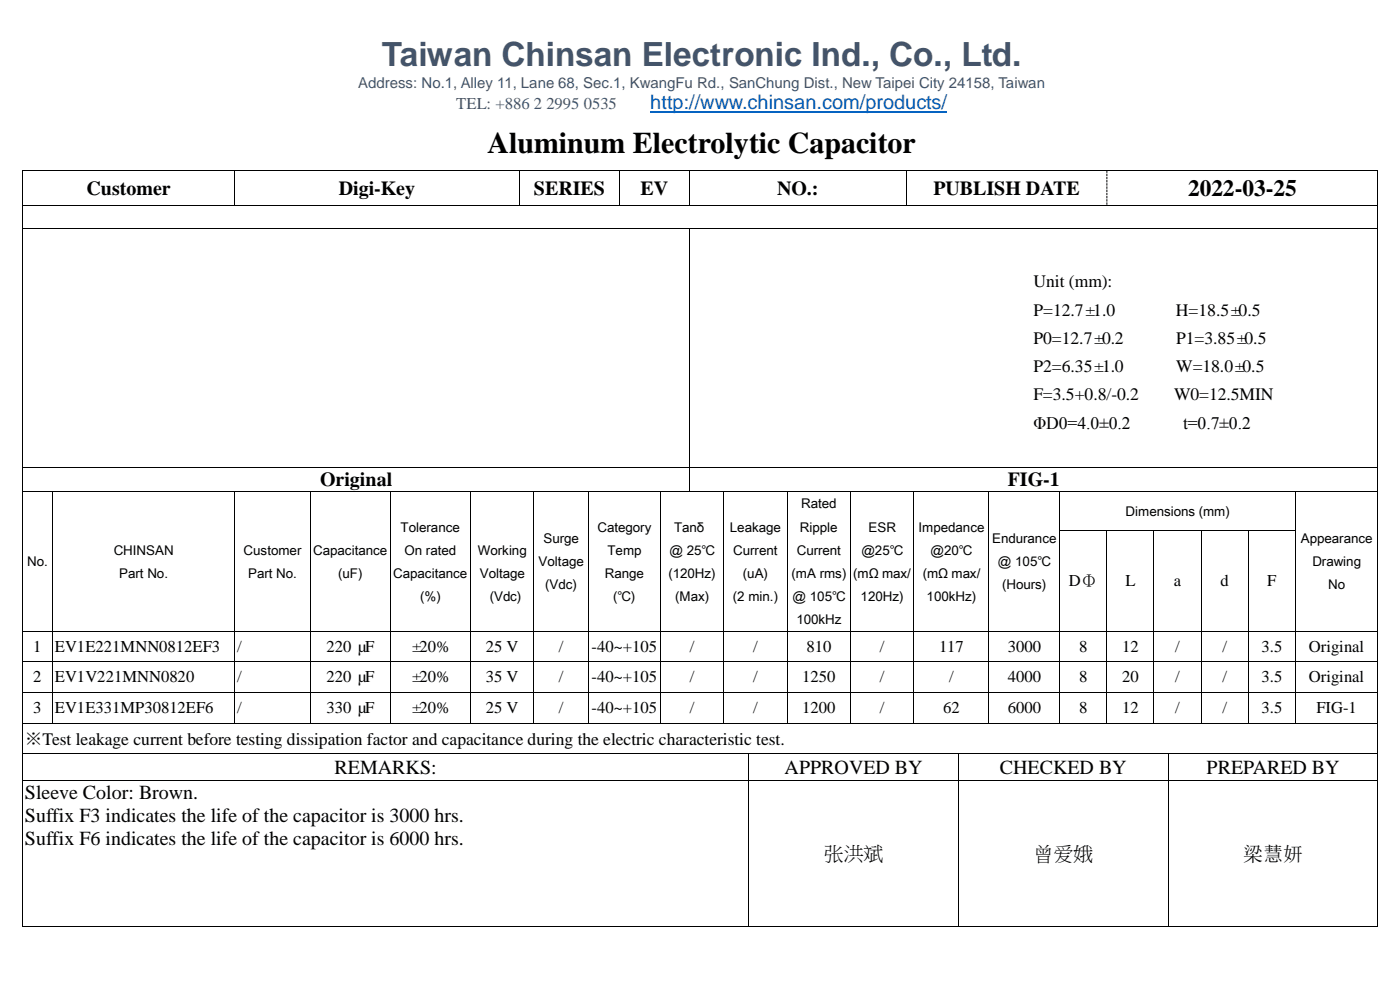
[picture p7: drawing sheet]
<svg xmlns="http://www.w3.org/2000/svg" width="297mm" height="210mm" viewBox="0 0 297 210" stroke-linecap="round" stroke-linejoin="round" font-family="sans-serif">
<defs><g id="words">
<text font-size="7.1" fill="#44546a" x="81" y="14.1">Taiwan Chinsan Electronic Ind., Co., Ltd.</text>
<text font-size="6.3" x="103.4" y="32.4">Aluminum Electrolytic Capacitor</text>
<text font-size="5" x="252.1" y="41.5">2022-03-25</text>
<text font-size="4.2" fill="#0563c1" x="138" y="23.2">http://www.chinsan.com/products/</text>
<g font-size="4.2">
<text x="18.4" y="41.3">Customer</text>
<text x="71.9" y="41.3">Digi-Key</text>
<text x="113.3" y="41.3">SERIES</text>
<text x="135.9" y="41.3">EV</text>
<text x="164.9" y="41.3">NO.:</text>
<text x="198.1" y="41.3">PUBLISH DATE</text>
<text x="67.9" y="103.1">Original</text>
<text x="213.9" y="103.1">FIG-1</text>
<text x="71" y="164.2">REMARKS:</text>
<text x="166.5" y="164.2">APPROVED BY</text>
<text x="212.2" y="164.2">CHECKED BY</text>
<text x="256" y="164.2">PREPARED BY</text>
<text x="5.3" y="169.5">Sleeve Color: Brown.</text>
<text x="5.3" y="174.4">Suffix F3 indicates the life of the capacitor is 3000 hrs.</text>
<text x="5.3" y="179.3">Suffix F6 indicates the life of the capacitor is 6000 hrs.</text>
<text x="174.8" y="182.4">张洪斌</text>
<text x="219.3" y="182.4">曾爱娥</text>
<text x="263.8" y="182.6">梁慧妍</text>
</g>
<g font-size="3.7">
<text x="219.3" y="60.9">Unit (mm):</text>
<text x="219.3" y="66.9">P=12.7±1.0</text>
<text x="249.5" y="66.9">H=18.5±0.5</text>
<text x="219.3" y="73">P0=12.7±0.2</text>
<text x="249.5" y="73">P1=3.85±0.5</text>
<text x="219.3" y="78.9">P2=6.35±1.0</text>
<text x="249.5" y="78.9">W=18.0±0.5</text>
<text x="219.3" y="84.9">F=3.5+0.8/-0.2</text>
<text x="249.1" y="84.9">W0=12.5MIN</text>
<text x="219.3" y="90.9">ΦD0=4.0±0.2</text>
<text x="251" y="90.9">t=0.7±0.2</text>
<text x="5.3" y="158">※Test leakage current before testing dissipation factor and capacitance during the electric characteristic test.</text>
</g>
<text font-size="3.5" fill="#44546a" x="96.8" y="23.2">TEL: +886 2 2995 0535</text>
<g font-size="3.5">
<text x="226.8" y="124.3">DΦ</text>
<text x="238.8" y="124.4">L</text>
<text x="249.1" y="124.4">a</text>
<text x="259" y="124.4">d</text>
<text x="268.9" y="124.4">F</text>
<text x="7.1" y="138.3">1</text>
<text x="11.6" y="138.3">EV1E221MNN0812EF3</text>
<text x="50.3" y="138.3">/</text>
<text x="69.3" y="138.3">220 µF</text>
<text x="87.1" y="138.3">±20%</text>
<text x="103.1" y="138.3">25 V</text>
<text x="118.6" y="138.3">/</text>
<text x="125.5" y="138.3">-40~+105</text>
<text x="146.4" y="138.3">/</text>
<text x="159.8" y="138.3">/</text>
<text x="171.1" y="138.3">810</text>
<text x="186.7" y="138.3">/</text>
<text x="199.3" y="138.3">117</text>
<text x="213.8" y="138.3">3000</text>
<text x="229" y="138.3">8</text>
<text x="238.1" y="138.3">12</text>
<text x="249.4" y="138.3">/</text>
<text x="259.4" y="138.3">/</text>
<text x="267.7" y="138.3">3.5</text>
<text x="277.7" y="138.3">Original</text>
<text x="7.1" y="144.8">2</text>
<text x="11.6" y="144.8">EV1V221MNN0820</text>
<text x="50.3" y="144.8">/</text>
<text x="69.3" y="144.8">220 µF</text>
<text x="87.1" y="144.8">±20%</text>
<text x="103.1" y="144.8">35 V</text>
<text x="118.6" y="144.8">/</text>
<text x="125.5" y="144.8">-40~+105</text>
<text x="146.4" y="144.8">/</text>
<text x="159.8" y="144.8">/</text>
<text x="170.2" y="144.8">1250</text>
<text x="186.7" y="144.8">/</text>
<text x="201.4" y="144.8">/</text>
<text x="213.8" y="144.8">4000</text>
<text x="229" y="144.8">8</text>
<text x="238.1" y="144.8">20</text>
<text x="249.4" y="144.8">/</text>
<text x="259.4" y="144.8">/</text>
<text x="267.7" y="144.8">3.5</text>
<text x="277.7" y="144.8">Original</text>
<text x="7.1" y="151.3">3</text>
<text x="11.6" y="151.3">EV1E331MP30812EF6</text>
<text x="50.3" y="151.3">/</text>
<text x="69.3" y="151.3">330 µF</text>
<text x="87.1" y="151.3">±20%</text>
<text x="103.1" y="151.3">25 V</text>
<text x="118.6" y="151.3">/</text>
<text x="125.5" y="151.3">-40~+105</text>
<text x="146.4" y="151.3">/</text>
<text x="159.8" y="151.3">/</text>
<text x="170.2" y="151.3">1200</text>
<text x="186.7" y="151.3">/</text>
<text x="200.1" y="151.3">62</text>
<text x="213.8" y="151.3">6000</text>
<text x="229" y="151.3">8</text>
<text x="238.1" y="151.3">12</text>
<text x="249.4" y="151.3">/</text>
<text x="259.4" y="151.3">/</text>
<text x="267.7" y="151.3">3.5</text>
<text x="279.3" y="151.3">FIG-1</text>
</g>
<text font-size="3.2" fill="#44546a" x="76" y="18.6">Address: No.1, Alley 11, Lane 68, Sec.1, KwangFu Rd., SanChung Dist., New Taipei City 24158, Taiwan</text>
<g font-size="2.8">
<text x="170" y="107.8">Rated</text>
<text x="85" y="112.8">Tolerance</text>
<text x="126.8" y="112.8">Category</text>
<text x="143" y="112.8">Tanδ</text>
<text x="154.9" y="112.8">Leakage</text>
<text x="169.7" y="112.8">Ripple</text>
<text x="184.3" y="112.8">ESR</text>
<text x="194.9" y="112.8">Impedance</text>
<text x="238.8" y="109.5">Dimensions (mm)</text>
<text x="24.1" y="117.7">CHINSAN</text>
<text x="51.7" y="117.7">Customer</text>
<text x="66.5" y="117.7">Capacitance</text>
<text x="85.8" y="117.7">On rated</text>
<text x="101.4" y="117.7">Working</text>
<text x="115.3" y="115.2">Surge</text>
<text x="128.9" y="117.7">Temp</text>
<text x="142" y="117.7">@ 25℃</text>
<text x="155.6" y="117.7">Current</text>
<text x="169.1" y="117.7">Current</text>
<text x="182.8" y="117.7">@25℃</text>
<text x="197.5" y="117.7">@20℃</text>
<text x="210.5" y="115.2">Endurance</text>
<text x="276" y="115.2">Appearance</text>
<text x="5.8" y="120.1">No.</text>
<text x="25.3" y="122.6">Part No.</text>
<text x="52.6" y="122.6">Part No.</text>
<text x="71.8" y="122.6">(uF)</text>
<text x="83.4" y="122.6">Capacitance</text>
<text x="101.8" y="122.6">Voltage</text>
<text x="114.3" y="120.1">Voltage</text>
<text x="115.7" y="125">(Vdc)</text>
<text x="128.3" y="122.6">Range</text>
<text x="141.8" y="122.6">(120Hz)</text>
<text x="157.6" y="122.6">(uA)</text>
<text x="168" y="122.6">(mA rms)</text>
<text x="181" y="122.6">(mΩ max/</text>
<text x="195.8" y="122.6">(mΩ max/</text>
<text x="211.7" y="120.1">@ 105℃</text>
<text x="212.6" y="125">(Hours)</text>
<text x="278.5" y="120.1">Drawing</text>
<text x="281.8" y="125">No</text>
<text x="89.1" y="127.5">(%)</text>
<text x="103.9" y="127.5">(Vdc)</text>
<text x="130.1" y="127.5">(℃)</text>
<text x="143.3" y="127.5">(Max)</text>
<text x="155.5" y="127.5">(2 min.)</text>
<text x="168.2" y="127.5">@ 105℃</text>
<text x="182.6" y="127.5">120Hz)</text>
<text x="196.6" y="127.5">100kHz)</text>
<text x="169" y="132.4">100kHz</text>
</g>
</g></defs>
<path d="M138 23.8h63" fill="none" stroke="#0563c1" stroke-width=".3"/>
<g fill="#000">
<path d="M4.7 36h.2v.2h-.2z" fill-rule="evenodd"/>
<path d="M4.7 36h.2v.2h-.2z" fill-rule="evenodd"/>
<path d="M49.7 36h.2v.2h-.2z" fill-rule="evenodd"/>
<path d="M110.2 36h.1v.2h-.1z" fill-rule="evenodd"/>
<path d="M131.3 36h.2v.2h-.2z" fill-rule="evenodd"/>
<path d="M146.2 36h.1v.2h-.1z" fill-rule="evenodd"/>
<path d="M192.3 36h.1v.2h-.1z" fill-rule="evenodd"/>
<path d="M234.8 36h.1v.2h-.1z" fill-rule="evenodd"/>
<path d="M292.3 36h.1v.2h-.1z" fill-rule="evenodd"/>
<path d="M292.3 36h.1v.2h-.1z" fill-rule="evenodd"/>
<path d="M4.7 43.5h.2v.2h-.2z" fill-rule="evenodd"/>
<path d="M4.7 48.4h.2v.1h-.2z" fill-rule="evenodd"/>
<path d="M49.7 43.5h.2v.2h-.2z" fill-rule="evenodd"/>
<path d="M110.2 43.5h.1v.2h-.1z" fill-rule="evenodd"/>
<path d="M131.3 43.5h.2v.2h-.2z" fill-rule="evenodd"/>
<path d="M146.2 43.5h.1v.2h-.1z" fill-rule="evenodd"/>
<path d="M146.3 48.4h.1v.1h-.1z" fill-rule="evenodd"/>
<path d="M192.3 43.5h.1v.2h-.1z" fill-rule="evenodd"/>
<path d="M234.8 43.5h.1v.2h-.1z" fill-rule="evenodd"/>
<path d="M292.3 43.5h.1v.2h-.1z" fill-rule="evenodd"/>
<path d="M292.3 48.4h.1v.1h-.1z" fill-rule="evenodd"/>
<path d="M4.7 99.1h.2v.1h-.2z" fill-rule="evenodd"/>
<path d="M146.3 99.1h.1v.1h-.1z" fill-rule="evenodd"/>
<path d="M292.3 99.1h.1v.1h-.1z" fill-rule="evenodd"/>
<path d="M4.7 104.1h.2v.2h-.2z" fill-rule="evenodd"/>
<path d="M4.7 112.5h.2v.2h-.2z" fill-rule="evenodd"/>
<path d="M11 104.1h.2v.2h-.2z" fill-rule="evenodd"/>
<path d="M11 112.5h.2v.2h-.2z" fill-rule="evenodd"/>
<path d="M49.7 104.1h.2v.2h-.2z" fill-rule="evenodd"/>
<path d="M49.7 112.5h.2v.2h-.2z" fill-rule="evenodd"/>
<path d="M65.8 104.1h.1v.2h-.1z" fill-rule="evenodd"/>
<path d="M65.8 112.5h.1v.2h-.1z" fill-rule="evenodd"/>
<path d="M82.7 104.1h.2v.2h-.2z" fill-rule="evenodd"/>
<path d="M82.7 112.5h.2v.2h-.2z" fill-rule="evenodd"/>
<path d="M99.7 104.1h.2v.2h-.2z" fill-rule="evenodd"/>
<path d="M99.7 112.5h.2v.2h-.2z" fill-rule="evenodd"/>
<path d="M113.2 104.1h.1v.2h-.1z" fill-rule="evenodd"/>
<path d="M113.2 112.5h.1v.2h-.1z" fill-rule="evenodd"/>
<path d="M124.7 104.1h.2v.2h-.2z" fill-rule="evenodd"/>
<path d="M124.7 112.5h.2v.2h-.2z" fill-rule="evenodd"/>
<path d="M140.1 104.1h.1v.2h-.1z" fill-rule="evenodd"/>
<path d="M140.1 112.5h.1v.2h-.1z" fill-rule="evenodd"/>
<path d="M146.3 104.1h.1v.2h-.1z" fill-rule="evenodd"/>
<path d="M153.5 104.1h.1v.2h-.1z" fill-rule="evenodd"/>
<path d="M153.5 112.5h.1v.2h-.1z" fill-rule="evenodd"/>
<path d="M166.9 104.1h.2v.2h-.2z" fill-rule="evenodd"/>
<path d="M166.9 112.5h.2v.2h-.2z" fill-rule="evenodd"/>
<path d="M180.4 104.1h.1v.2h-.1z" fill-rule="evenodd"/>
<path d="M180.4 112.5h.1v.2h-.1z" fill-rule="evenodd"/>
<path d="M193.8 104.1h.2v.2h-.2z" fill-rule="evenodd"/>
<path d="M193.8 112.5h.2v.2h-.2z" fill-rule="evenodd"/>
<path d="M209.7 104.1h.2v.2h-.2z" fill-rule="evenodd"/>
<path d="M209.7 112.5h.2v.2h-.2z" fill-rule="evenodd"/>
<path d="M224.8 104.1h.2v.2h-.2z" fill-rule="evenodd"/>
<path d="M224.8 112.5h.2v.2h-.2z" fill-rule="evenodd"/>
<path d="M234.8 112.5h.1v.2h-.1z" fill-rule="evenodd"/>
<path d="M244.8 112.5h.1v.2h-.1z" fill-rule="evenodd"/>
<path d="M254.8 112.5h.2v.2h-.2z" fill-rule="evenodd"/>
<path d="M264.8 112.5h.2v.2h-.2z" fill-rule="evenodd"/>
<path d="M274.8 104.1h.1v.2h-.1z" fill-rule="evenodd"/>
<path d="M274.8 112.5h.1v.2h-.1z" fill-rule="evenodd"/>
<path d="M292.3 104.1h.1v.2h-.1z" fill-rule="evenodd"/>
<path d="M292.3 112.5h.1v.2h-.1z" fill-rule="evenodd"/>
<path d="M4.7 133.8h.2v.2h-.2z" fill-rule="evenodd"/>
<path d="M11 133.8h.2v.2h-.2z" fill-rule="evenodd"/>
<path d="M49.7 133.8h.2v.2h-.2z" fill-rule="evenodd"/>
<path d="M65.8 133.8h.1v.2h-.1z" fill-rule="evenodd"/>
<path d="M82.7 133.8h.2v.2h-.2z" fill-rule="evenodd"/>
<path d="M99.7 133.8h.2v.2h-.2z" fill-rule="evenodd"/>
<path d="M113.2 133.8h.1v.2h-.1z" fill-rule="evenodd"/>
<path d="M124.7 133.8h.2v.2h-.2z" fill-rule="evenodd"/>
<path d="M140.1 133.8h.1v.2h-.1z" fill-rule="evenodd"/>
<path d="M153.5 133.8h.1v.2h-.1z" fill-rule="evenodd"/>
<path d="M166.9 133.8h.2v.2h-.2z" fill-rule="evenodd"/>
<path d="M180.4 133.8h.1v.2h-.1z" fill-rule="evenodd"/>
<path d="M193.8 133.8h.2v.2h-.2z" fill-rule="evenodd"/>
<path d="M209.7 133.8h.2v.2h-.2z" fill-rule="evenodd"/>
<path d="M224.8 133.8h.2v.2h-.2z" fill-rule="evenodd"/>
<path d="M234.8 133.8h.1v.2h-.1z" fill-rule="evenodd"/>
<path d="M244.8 133.8h.1v.2h-.1z" fill-rule="evenodd"/>
<path d="M254.8 133.8h.2v.2h-.2z" fill-rule="evenodd"/>
<path d="M264.8 133.8h.2v.2h-.2z" fill-rule="evenodd"/>
<path d="M274.8 133.8h.1v.2h-.1z" fill-rule="evenodd"/>
<path d="M292.3 133.8h.1v.2h-.1z" fill-rule="evenodd"/>
<path d="M4.7 140.3h.2v.1h-.2z" fill-rule="evenodd"/>
<path d="M4.7 146.8h.2v.2h-.2z" fill-rule="evenodd"/>
<path d="M4.7 153.3h.2v.2h-.2z" fill-rule="evenodd"/>
<path d="M11 140.3h.2v.1h-.2z" fill-rule="evenodd"/>
<path d="M11 146.8h.2v.2h-.2z" fill-rule="evenodd"/>
<path d="M11 153.3h.2v.2h-.2z" fill-rule="evenodd"/>
<path d="M49.7 140.3h.2v.1h-.2z" fill-rule="evenodd"/>
<path d="M49.7 146.8h.2v.2h-.2z" fill-rule="evenodd"/>
<path d="M49.7 153.3h.2v.2h-.2z" fill-rule="evenodd"/>
<path d="M65.8 140.3h.1v.1h-.1z" fill-rule="evenodd"/>
<path d="M65.8 146.8h.1v.2h-.1z" fill-rule="evenodd"/>
<path d="M65.8 153.3h.1v.2h-.1z" fill-rule="evenodd"/>
<path d="M82.7 140.3h.2v.1h-.2z" fill-rule="evenodd"/>
<path d="M82.7 146.8h.2v.2h-.2z" fill-rule="evenodd"/>
<path d="M82.7 153.3h.2v.2h-.2z" fill-rule="evenodd"/>
<path d="M99.7 140.3h.2v.1h-.2z" fill-rule="evenodd"/>
<path d="M99.7 146.8h.2v.2h-.2z" fill-rule="evenodd"/>
<path d="M99.7 153.3h.2v.2h-.2z" fill-rule="evenodd"/>
<path d="M113.2 140.3h.1v.1h-.1z" fill-rule="evenodd"/>
<path d="M113.2 146.8h.1v.2h-.1z" fill-rule="evenodd"/>
<path d="M113.2 153.3h.1v.2h-.1z" fill-rule="evenodd"/>
<path d="M124.7 140.3h.2v.1h-.2z" fill-rule="evenodd"/>
<path d="M124.7 146.8h.2v.2h-.2z" fill-rule="evenodd"/>
<path d="M124.7 153.3h.2v.2h-.2z" fill-rule="evenodd"/>
<path d="M140.1 140.3h.1v.1h-.1z" fill-rule="evenodd"/>
<path d="M140.1 146.8h.1v.2h-.1z" fill-rule="evenodd"/>
<path d="M140.1 153.3h.1v.2h-.1z" fill-rule="evenodd"/>
<path d="M153.5 140.3h.1v.1h-.1z" fill-rule="evenodd"/>
<path d="M153.5 146.8h.1v.2h-.1z" fill-rule="evenodd"/>
<path d="M153.5 153.3h.1v.2h-.1z" fill-rule="evenodd"/>
<path d="M166.9 140.3h.2v.1h-.2z" fill-rule="evenodd"/>
<path d="M166.9 146.8h.2v.2h-.2z" fill-rule="evenodd"/>
<path d="M166.9 153.3h.2v.2h-.2z" fill-rule="evenodd"/>
<path d="M180.4 140.3h.1v.1h-.1z" fill-rule="evenodd"/>
<path d="M180.4 146.8h.1v.2h-.1z" fill-rule="evenodd"/>
<path d="M180.4 153.3h.1v.2h-.1z" fill-rule="evenodd"/>
<path d="M193.8 140.3h.2v.1h-.2z" fill-rule="evenodd"/>
<path d="M193.8 146.8h.2v.2h-.2z" fill-rule="evenodd"/>
<path d="M193.8 153.3h.2v.2h-.2z" fill-rule="evenodd"/>
<path d="M209.7 140.3h.2v.1h-.2z" fill-rule="evenodd"/>
<path d="M209.7 146.8h.2v.2h-.2z" fill-rule="evenodd"/>
<path d="M209.7 153.3h.2v.2h-.2z" fill-rule="evenodd"/>
<path d="M224.8 140.3h.2v.1h-.2z" fill-rule="evenodd"/>
<path d="M224.8 146.8h.2v.2h-.2z" fill-rule="evenodd"/>
<path d="M224.8 153.3h.2v.2h-.2z" fill-rule="evenodd"/>
<path d="M234.8 140.3h.1v.1h-.1z" fill-rule="evenodd"/>
<path d="M234.8 146.8h.1v.2h-.1z" fill-rule="evenodd"/>
<path d="M234.8 153.3h.1v.2h-.1z" fill-rule="evenodd"/>
<path d="M244.8 140.3h.1v.1h-.1z" fill-rule="evenodd"/>
<path d="M244.8 146.8h.1v.2h-.1z" fill-rule="evenodd"/>
<path d="M244.8 153.3h.1v.2h-.1z" fill-rule="evenodd"/>
<path d="M254.8 140.3h.2v.1h-.2z" fill-rule="evenodd"/>
<path d="M254.8 146.8h.2v.2h-.2z" fill-rule="evenodd"/>
<path d="M254.8 153.3h.2v.2h-.2z" fill-rule="evenodd"/>
<path d="M264.8 140.3h.2v.1h-.2z" fill-rule="evenodd"/>
<path d="M264.8 146.8h.2v.2h-.2z" fill-rule="evenodd"/>
<path d="M264.8 153.3h.2v.2h-.2z" fill-rule="evenodd"/>
<path d="M274.8 140.3h.1v.1h-.1z" fill-rule="evenodd"/>
<path d="M274.8 146.8h.1v.2h-.1z" fill-rule="evenodd"/>
<path d="M274.8 153.3h.1v.2h-.1z" fill-rule="evenodd"/>
<path d="M292.3 140.3h.1v.1h-.1z" fill-rule="evenodd"/>
<path d="M292.3 146.8h.1v.2h-.1z" fill-rule="evenodd"/>
<path d="M292.3 153.3h.1v.2h-.1z" fill-rule="evenodd"/>
<path d="M4.7 159.8h.2v.2h-.2z" fill-rule="evenodd"/>
<path d="M4.7 165.6h.2v.1h-.2z" fill-rule="evenodd"/>
<path d="M158.8 159.8h.1v.2h-.1z" fill-rule="evenodd"/>
<path d="M158.8 165.6h.1v.1h-.1z" fill-rule="evenodd"/>
<path d="M203.3 159.8h.1v.2h-.1z" fill-rule="evenodd"/>
<path d="M203.3 165.6h.1v.1h-.1z" fill-rule="evenodd"/>
<path d="M247.8 159.8h.1v.2h-.1z" fill-rule="evenodd"/>
<path d="M247.8 165.6h.1v.1h-.1z" fill-rule="evenodd"/>
<path d="M292.3 159.8h.1v.2h-.1z" fill-rule="evenodd"/>
<path d="M292.3 165.6h.1v.1h-.1z" fill-rule="evenodd"/>
<path d="M4.7 196.5h.2v.2h-.2z" fill-rule="evenodd"/>
<path d="M4.7 196.5h.2v.2h-.2z" fill-rule="evenodd"/>
<path d="M158.8 196.5h.1v.2h-.1z" fill-rule="evenodd"/>
<path d="M203.3 196.5h.1v.2h-.1z" fill-rule="evenodd"/>
<path d="M247.8 196.5h.1v.2h-.1z" fill-rule="evenodd"/>
<path d="M292.3 196.5h.1v.2h-.1z" fill-rule="evenodd"/>
<path d="M292.3 196.5h.1v.2h-.1z" fill-rule="evenodd"/>
</g>
<g fill="none" stroke="#000" stroke-width=".21">
<path d="M4.8 36.2v7.3M4.9 36.1h44.8M49.8 36.2v7.3M49.9 36.1h60.3M110.3 36.2v7.3M110.3 36.1h21M131.4 36.2v7.3M131.5 36.1h14.7M146.2 36.2v7.3M146.3 36.1h46M192.3 36.2v7.3M192.4 36.1h42.4"/>
<path d="M234.9 36.1h57.4M292.4 36.2v7.3M4.8 43.7v4.7M4.8 48.5v50.6M4.9 43.6h44.8M4.9 48.4h141.4M49.9 43.6h60.3M110.3 43.6h21M131.5 43.6h14.7M146.3 43.6h46M146.4 48.5v50.6M146.4 48.4h145.9"/>
<path d="M192.4 43.6h42.4M234.9 43.6h57.4M292.4 43.7v4.7M292.4 48.5v50.6M4.8 99.2v4.9M4.9 99.2h141.4M146.4 99.2v4.9M146.4 99.2h145.9M292.4 99.2v4.9M4.8 104.3v8.2M4.8 112.7v21.1M4.9 104.2h6.1"/>
<path d="M11.1 104.3v8.2M11.1 112.7v21.1M11.2 104.2h38.5M49.8 104.3v8.2M49.8 112.7v21.1M49.9 104.2h15.9M65.8 104.3v8.2M65.8 112.7v21.1M65.9 104.2h16.8M82.8 104.3v8.2M82.8 112.7v21.1M82.9 104.2h16.8"/>
<path d="M99.8 104.3v8.2M99.8 112.7v21.1M99.9 104.2h13.3M113.3 104.3v8.2M113.3 112.7v21.1M113.3 104.2h11.4M124.8 104.3v8.2M124.8 112.7v21.1M124.9 104.2h15.2M140.1 104.3v8.2M140.1 112.7v21.1M140.2 104.2h6.1"/>
<path d="M146.4 104.2h7.1M153.6 104.3v8.2M153.6 112.7v21.1M153.6 104.2h13.3M167 104.3v8.2M167 112.7v21.1M167.1 104.2h13.3M180.4 104.3v8.2M180.4 112.7v21.1M180.5 104.2h13.3M193.9 104.3v8.2M193.9 112.7v21.1"/>
<path d="M194 104.2h15.7M209.8 104.3v8.2M209.8 112.7v21.1M209.9 104.2h14.9M224.9 104.3v8.2M224.9 112.7v21.1M225 104.2h49.8M225 112.6h9.8M234.9 112.7v21.1M234.9 112.6h9.9M244.8 112.7v21.1M244.9 112.6h9.9"/>
<path d="M254.9 112.7v21.1M255 112.6h9.8M264.9 112.7v21.1M265 112.6h9.8M274.9 104.3v8.2M274.9 112.7v21.1M274.9 104.2h17.4M292.4 104.3v8.2M292.4 112.7v21.1M4.8 134v6.3M4.9 133.9h6.1M11.1 134v6.3"/>
<path d="M11.2 133.9h38.5M49.8 134v6.3M49.9 133.9h15.9M65.8 134v6.3M65.9 133.9h16.8M82.8 134v6.3M82.9 133.9h16.8M99.8 134v6.3M99.9 133.9h13.3M113.3 134v6.3M113.3 133.9h11.4M124.8 134v6.3"/>
<path d="M124.9 133.9h15.2M140.1 134v6.3M140.2 133.9h13.3M153.6 134v6.3M153.6 133.9h13.3M167 134v6.3M167.1 133.9h13.3M180.4 134v6.3M180.5 133.9h13.3M193.9 134v6.3M194 133.9h15.7M209.8 134v6.3"/>
<path d="M209.9 133.9h14.9M224.9 134v6.3M225 133.9h9.8M234.9 134v6.3M234.9 133.9h9.9M244.8 134v6.3M244.9 133.9h9.9M254.9 134v6.3M255 133.9h9.8M264.9 134v6.3M265 133.9h9.8M274.9 134v6.3"/>
<path d="M274.9 133.9h17.4M292.4 134v6.3M4.8 140.4v6.4M4.8 147v6.3M4.8 153.5v6.3M4.9 140.4h6.1M4.9 146.9h6.1M4.9 153.4h6.1M4.9 159.9h153.9M11.1 140.4v6.4M11.1 147v6.3M11.2 140.4h38.5"/>
<path d="M11.2 146.9h38.5M11.2 153.4h38.5M49.8 140.4v6.4M49.8 147v6.3M49.9 140.4h15.9M49.9 146.9h15.9M49.9 153.4h15.9M65.8 140.4v6.4M65.8 147v6.3M65.9 140.4h16.8M65.9 146.9h16.8M65.9 153.4h16.8"/>
<path d="M82.8 140.4v6.4M82.8 147v6.3M82.9 140.4h16.8M82.9 146.9h16.8M82.9 153.4h16.8M99.8 140.4v6.4M99.8 147v6.3M99.9 140.4h13.3M99.9 146.9h13.3M99.9 153.4h13.3M113.3 140.4v6.4M113.3 147v6.3"/>
<path d="M113.3 140.4h11.4M113.3 146.9h11.4M113.3 153.4h11.4M124.8 140.4v6.4M124.8 147v6.3M124.9 140.4h15.2M124.9 146.9h15.2M124.9 153.4h15.2M140.1 140.4v6.4M140.1 147v6.3M140.2 140.4h13.3M140.2 146.9h13.3"/>
<path d="M140.2 153.4h13.3M153.6 140.4v6.4M153.6 147v6.3M153.6 140.4h13.3M153.6 146.9h13.3M153.6 153.4h13.3M158.9 159.9h44.4M167 140.4v6.4M167 147v6.3M167.1 140.4h13.3M167.1 146.9h13.3M167.1 153.4h13.3"/>
<path d="M180.4 140.4v6.4M180.4 147v6.3M180.5 140.4h13.3M180.5 146.9h13.3M180.5 153.4h13.3M193.9 140.4v6.4M193.9 147v6.3M194 140.4h15.7M194 146.9h15.7M194 153.4h15.7M203.4 159.9h44.4M209.8 140.4v6.4"/>
<path d="M209.8 147v6.3M209.9 140.4h14.9M209.9 146.9h14.9M209.9 153.4h14.9M224.9 140.4v6.4M224.9 147v6.3M225 140.4h9.8M225 146.9h9.8M225 153.4h9.8M234.9 140.4v6.4M234.9 147v6.3M234.9 140.4h9.9"/>
<path d="M234.9 146.9h9.9M234.9 153.4h9.9M244.8 140.4v6.4M244.8 147v6.3M244.9 140.4h9.9M244.9 146.9h9.9M244.9 153.4h9.9M247.9 159.9h44.4M254.9 140.4v6.4M254.9 147v6.3M255 140.4h9.8M255 146.9h9.8"/>
<path d="M255 153.4h9.8M264.9 140.4v6.4M264.9 147v6.3M265 140.4h9.8M265 146.9h9.8M265 153.4h9.8M274.9 140.4v6.4M274.9 147v6.3M274.9 140.4h17.4M274.9 146.9h17.4M274.9 153.4h17.4M292.4 140.4v6.4"/>
<path d="M292.4 147v6.3M292.4 153.5v6.3M4.8 160v5.6M4.8 165.7v30.8M4.9 165.6h153.9M158.9 160v5.6M158.9 165.7v30.8M158.9 165.6h44.4M203.4 160v5.6M203.4 165.7v30.8M203.4 165.6h44.4M247.9 160v5.6"/>
<path d="M247.9 165.7v30.8M247.9 165.6h44.4M292.4 160v5.6M292.4 165.7v30.8M4.9 196.6h153.9M158.9 196.6h44.4M203.4 196.6h44.4M247.9 196.6h44.4"/>
</g>
<path d="M234.9 36.2v7.3" fill="none" stroke="#000" stroke-width=".21" stroke-dasharray=".5 .2" stroke-linecap="butt"/>
<use href="#words"/>
</svg>
